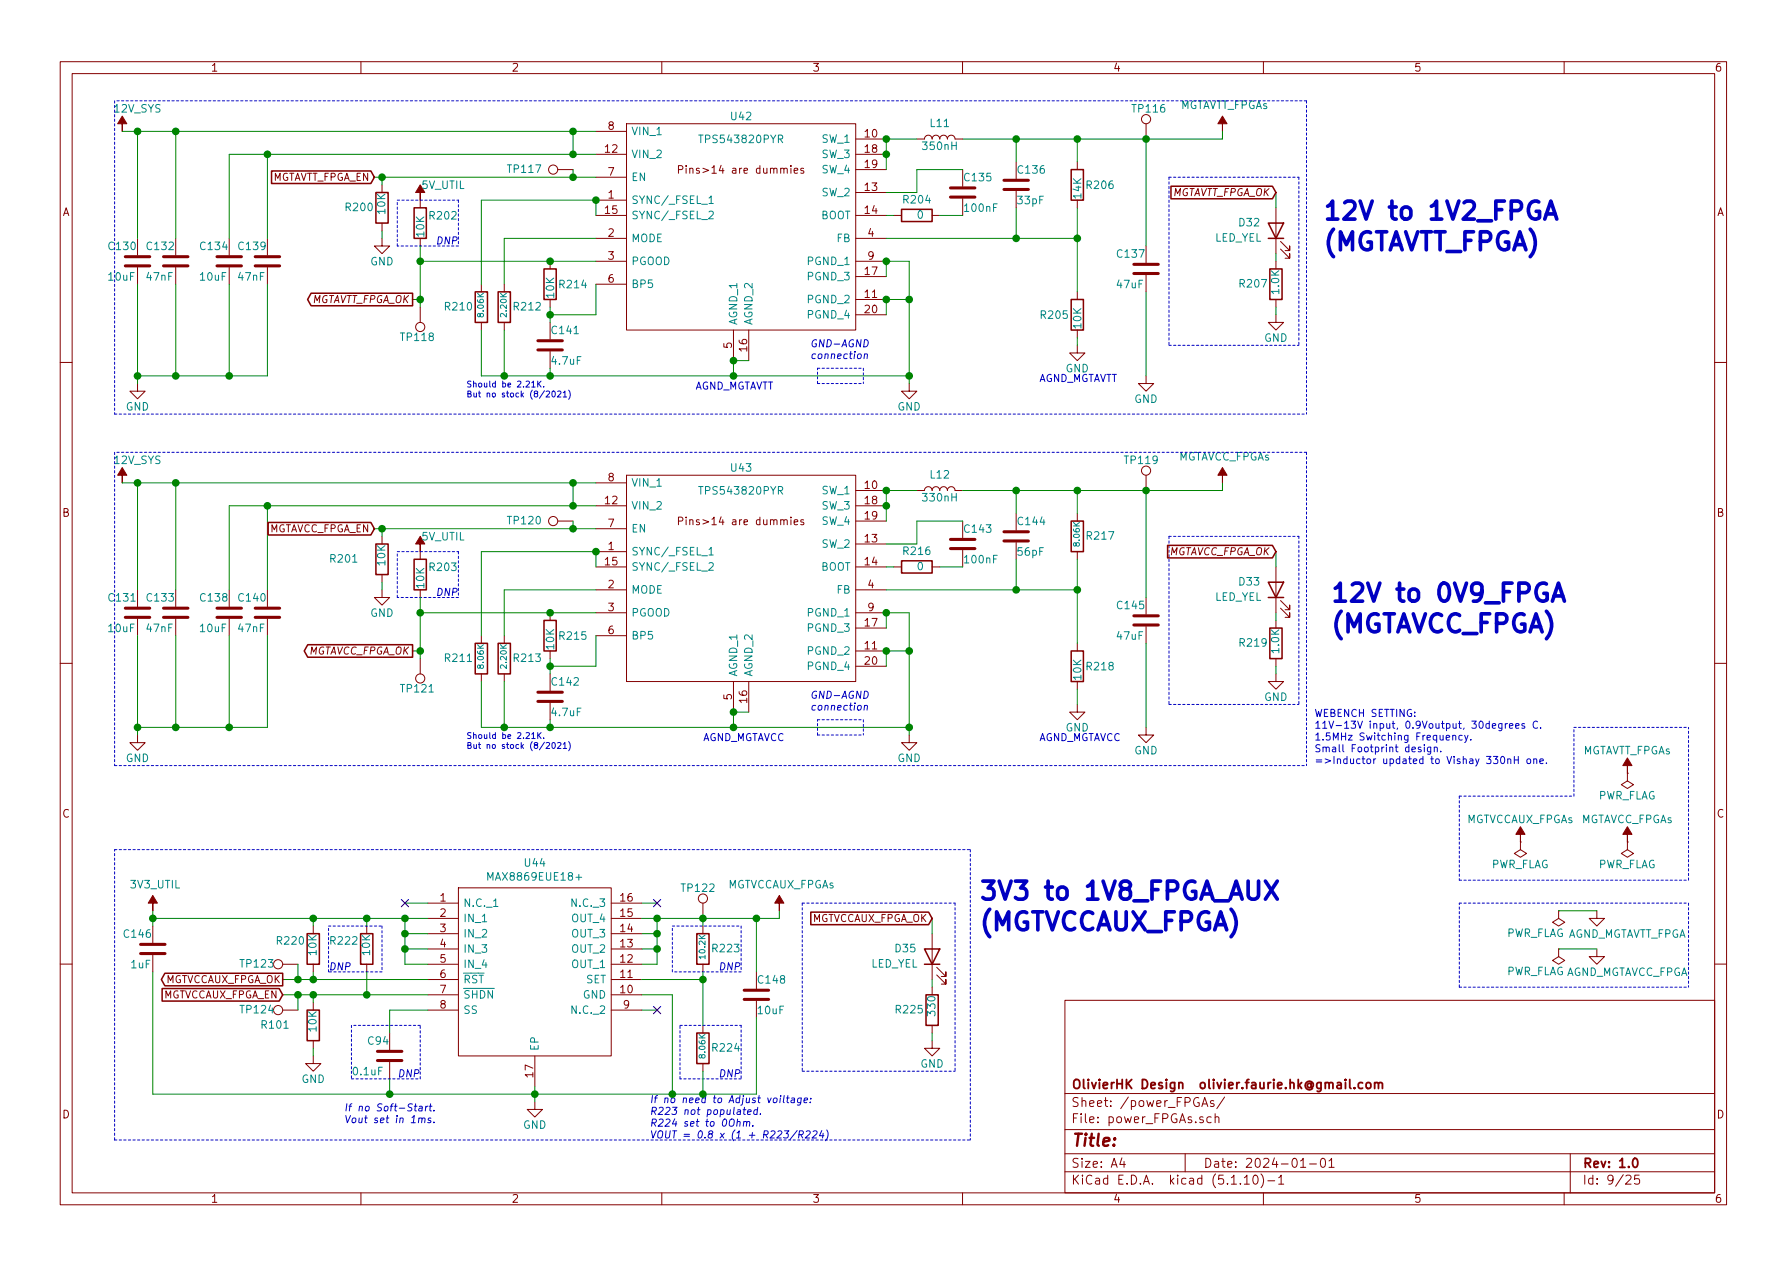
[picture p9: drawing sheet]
<svg xmlns="http://www.w3.org/2000/svg" width="297mm" height="210mm" viewBox="0 0 297 210" stroke-linecap="round" stroke-linejoin="round" font-family="sans-serif">
<defs><g id="words">
<g font-size="4.2" fill="#0000c2">
<text x="219.7" y="36.6">12V to 1V2_FPGA</text>
<text x="219.7" y="41.7">(MGTAVTT_FPGA)</text>
<text x="221" y="100.1">12V to 0V9_FPGA</text>
<text x="221" y="105.2">(MGTAVCC_FPGA)</text>
<text x="162.6" y="149.6">3V3 to 1V8_FPGA_AUX</text>
<text x="162.6" y="154.7">(MGTVCCAUX_FPGA)</text>
</g>
<text font-size="2.8" fill="#840000" x="178" y="190.5">Title:</text>
<g font-size="2.1" fill="#840000">
<text x="178" y="184">Sheet: /power_FPGAs/</text>
<text x="178" y="181">OlivierHK Design olivier.faurie.hk@gmail.com</text>
<text x="178" y="186.7">File: power_FPGAs.sch</text>
<text x="178" y="196.9">KiCad E.D.A. kicad (5.1.10)-1</text>
<text x="178" y="194.1">Size: A4</text>
<text x="200" y="194.1">Date: 2024-01-01</text>
<text x="263" y="194.1">Rev: 1.0</text>
<text x="263" y="196.9">Id: 9/25</text>
</g>
<g font-size="1.8" fill="#840000">
<text x="35" y="11.9">1</text>
<text x="85" y="11.9">2</text>
<text x="135" y="11.9">3</text>
<text x="185" y="11.9">4</text>
<text x="235" y="11.9">5</text>
<text x="285" y="11.9">6</text>
<text x="101.1" y="21.6">8</text>
<text x="143.8" y="22.9">10</text>
<text x="100.6" y="25.4">12</text>
<text x="101.1" y="29.2">7</text>
<text x="114.1" y="28.9">Pins&gt;14 are dummies</text>
<text x="143.8" y="25.4">18</text>
<text x="143.8" y="27.9">19</text>
<text x="10.4" y="35.9">A</text>
<text x="100.6" y="35.6">15</text>
<text x="101.1" y="33">1</text>
<text x="143.8" y="31.7">13</text>
<text x="143.8" y="35.6">14</text>
<text x="285.4" y="35.9">A</text>
<text x="101.1" y="39.4">2</text>
<text x="144.3" y="39.4">4</text>
<text x="101.1" y="43.2">3</text>
<text x="101.1" y="47">6</text>
<text x="143.8" y="45.7">17</text>
<text x="144.3" y="43.2">9</text>
<text x="143.8" y="49.5">11</text>
<text x="143.8" y="52.1">20</text>
<text x="121.7" y="57.9" transform="rotate(-90 121.7 57.9)">5</text>
<text x="124.2" y="58.4" transform="rotate(-90 124.2 58.4)">16</text>
<text x="100.6" y="83.8">12</text>
<text x="101.1" y="80">8</text>
<text x="143.8" y="81.3">10</text>
<text x="143.8" y="83.8">18</text>
<text x="10.4" y="85.9">B</text>
<text x="101.1" y="87.6">7</text>
<text x="114.1" y="87.3">Pins&gt;14 are dummies</text>
<text x="143.8" y="86.4">19</text>
<text x="285.4" y="85.9">B</text>
<text x="100.6" y="94">15</text>
<text x="101.1" y="91.4">1</text>
<text x="143.8" y="90.2">13</text>
<text x="143.8" y="94">14</text>
<text x="101.1" y="97.8">2</text>
<text x="101.1" y="101.6">3</text>
<text x="144.3" y="97.8">4</text>
<text x="144.3" y="101.6">9</text>
<text x="101.1" y="105.4">6</text>
<text x="143.8" y="107.9">11</text>
<text x="143.8" y="104.1">17</text>
<text x="143.8" y="110.5">20</text>
<text x="121.7" y="116.3" transform="rotate(-90 121.7 116.3)">5</text>
<text x="124.2" y="116.8" transform="rotate(-90 124.2 116.8)">16</text>
<text x="10.4" y="135.9">C</text>
<text x="285.4" y="135.9">C</text>
<text x="73.2" y="149.9">1</text>
<text x="103.2" y="149.9">16</text>
<text x="73.2" y="152.4">2</text>
<text x="73.2" y="154.9">3</text>
<text x="103.2" y="152.4">15</text>
<text x="103.2" y="154.9">14</text>
<text x="73.2" y="157.5">4</text>
<text x="73.2" y="160">5</text>
<text x="103.2" y="157.5">13</text>
<text x="103.2" y="160">12</text>
<text x="73.2" y="162.6">6</text>
<text x="73.2" y="165.1">7</text>
<text x="73.2" y="167.6">8</text>
<text x="103.2" y="162.6">11</text>
<text x="103.2" y="165.1">10</text>
<text x="103.7" y="167.6">9</text>
<text x="88.6" y="179" transform="rotate(-90 88.6 179)">17</text>
<text x="10.4" y="185.9">D</text>
<text x="285.4" y="185.9">D</text>
<text x="35" y="199.9">1</text>
<text x="85" y="199.9">2</text>
<text x="135" y="199.9">3</text>
<text x="185" y="199.9">4</text>
<text x="235" y="199.9">5</text>
<text x="285" y="199.9">6</text>
</g>
<g font-size="1.8" fill="#008484">
<text x="19" y="18.7">12V_SYS</text>
<text x="104.9" y="22.5">VIN_1</text>
<text x="116.7" y="23.8">TPS543820PYR</text>
<text x="121.6" y="20">U42</text>
<text x="136.7" y="23.7">SW_1</text>
<text x="154.7" y="21.1">L11</text>
<text x="188.4" y="18.7">TP116</text>
<text x="195.9" y="18.1">MGTAVTT_FPGAs</text>
<text x="84.6" y="28.7">TP117</text>
<text x="104.9" y="26.3">VIN_2</text>
<text x="136.7" y="26.3">SW_3</text>
<text x="136.7" y="28.8">SW_4</text>
<text x="153.6" y="24.9">350nH</text>
<text x="169.3" y="28.9">C136</text>
<text x="57.6" y="35.1">R200</text>
<text x="64.1" y="35.5" transform="rotate(-90 64.1 35.5)">10K</text>
<text x="70.1" y="31.4">5V_UTIL</text>
<text x="104.9" y="33.9">SYNC/_FSEL_1</text>
<text x="104.9" y="30.1">EN</text>
<text x="136.7" y="32.6">SW_2</text>
<text x="150.3" y="33.8">R204</text>
<text x="160.4" y="30.1">C135</text>
<text x="160.5" y="35.2">100nF</text>
<text x="169.2" y="34">33pF</text>
<text x="179.8" y="33" transform="rotate(-90 179.8 33)">14K</text>
<text x="180.7" y="31.4">R206</text>
<text x="18.2" y="41.6">C130</text>
<text x="24.5" y="41.6">C132</text>
<text x="33.4" y="41.6">C134</text>
<text x="39.8" y="41.6">C139</text>
<text x="70.5" y="39.3" transform="rotate(-90 70.5 39.3)">10K</text>
<text x="71.5" y="36.5">R202</text>
<text x="104.9" y="36.4">SYNC/_FSEL_2</text>
<text x="104.9" y="40.3">MODE</text>
<text x="136.4" y="36.4">BOOT</text>
<text x="139.1" y="40.3">FB</text>
<text x="152.5" y="36.4">0</text>
<text x="201.9" y="40.2">LED_YEL</text>
<text x="206" y="37.6">D32</text>
<text x="18.1" y="46.7">10uF</text>
<text x="24.5" y="46.7">47nF</text>
<text x="33.4" y="46.7">10uF</text>
<text x="39.7" y="46.7">47nF</text>
<text x="61.5" y="44.1">GND</text>
<text x="93.1" y="47.9">R214</text>
<text x="104.9" y="44.1">PGOOD</text>
<text x="104.9" y="47.9">BP5</text>
<text x="134.4" y="46.6">PGND_3</text>
<text x="134.4" y="44.1">PGND_1</text>
<text x="185.8" y="47.9">47uF</text>
<text x="185.8" y="42.8">C137</text>
<text x="206.2" y="47.8">R207</text>
<text x="74.1" y="51.6">R210</text>
<text x="85.5" y="51.6">R212</text>
<text x="92.1" y="49.5" transform="rotate(-90 92.1 49.5)">10K</text>
<text x="134.4" y="50.4">PGND_2</text>
<text x="134.4" y="53">PGND_4</text>
<text x="173.1" y="53">R205</text>
<text x="212.6" y="48.8" transform="rotate(-90 212.6 48.8)">1.0K</text>
<text x="66.8" y="56.7">TP118</text>
<text x="91.8" y="55.5">C141</text>
<text x="122.6" y="54.1" transform="rotate(-90 122.6 54.1)">AGND_1</text>
<text x="125.1" y="54.1" transform="rotate(-90 125.1 54.1)">AGND_2</text>
<text x="179.8" y="54.6" transform="rotate(-90 179.8 54.6)">10K</text>
<text x="210.1" y="56.8">GND</text>
<text x="91.8" y="60.6">4.7uF</text>
<text x="177.1" y="61.9">GND</text>
<text x="20.9" y="68.2">GND</text>
<text x="149.2" y="68.2">GND</text>
<text x="188.5" y="67">GND</text>
<text x="19" y="77.1">12V_SYS</text>
<text x="187.1" y="77.1">TP119</text>
<text x="195.7" y="76.5">MGTAVCC_FPGAs</text>
<text x="104.9" y="80.9">VIN_1</text>
<text x="116.7" y="82.2">TPS543820PYR</text>
<text x="121.6" y="78.4">U43</text>
<text x="136.7" y="82.2">SW_1</text>
<text x="153.6" y="83.4">330nH</text>
<text x="154.7" y="79.5">L12</text>
<text x="70.1" y="89.8">5V_UTIL</text>
<text x="84.6" y="87.2">TP120</text>
<text x="104.9" y="84.7">VIN_2</text>
<text x="104.9" y="88.5">EN</text>
<text x="136.7" y="84.7">SW_3</text>
<text x="136.7" y="87.2">SW_4</text>
<text x="160.4" y="88.6">C143</text>
<text x="169.3" y="87.3">C144</text>
<text x="180.8" y="89.7">R217</text>
<text x="55" y="93.5">R201</text>
<text x="64.1" y="93.9" transform="rotate(-90 64.1 93.9)">10K</text>
<text x="71.5" y="94.9">R203</text>
<text x="104.9" y="92.3">SYNC/_FSEL_1</text>
<text x="104.9" y="94.9">SYNC/_FSEL_2</text>
<text x="136.4" y="94.9">BOOT</text>
<text x="136.7" y="91.1">SW_2</text>
<text x="150.3" y="92.2">R216</text>
<text x="152.5" y="94.8">0</text>
<text x="160.5" y="93.6">100nF</text>
<text x="169.2" y="92.4">56pF</text>
<text x="18.2" y="100">C131</text>
<text x="24.5" y="100">C133</text>
<text x="33.4" y="100">C138</text>
<text x="39.8" y="100">C140</text>
<text x="70.5" y="97.7" transform="rotate(-90 70.5 97.7)">10K</text>
<text x="104.9" y="98.7">MODE</text>
<text x="139.1" y="98.7">FB</text>
<text x="185.8" y="101.3">C145</text>
<text x="201.9" y="99.9">LED_YEL</text>
<text x="206" y="97.3">D33</text>
<text x="18.1" y="105.1">10uF</text>
<text x="24.5" y="105.1">47nF</text>
<text x="33.4" y="105.1">10uF</text>
<text x="39.7" y="105.1">47nF</text>
<text x="61.5" y="102.5">GND</text>
<text x="92.1" y="107.9" transform="rotate(-90 92.1 107.9)">10K</text>
<text x="93.1" y="106.3">R215</text>
<text x="104.9" y="102.5">PGOOD</text>
<text x="104.9" y="106.3">BP5</text>
<text x="134.4" y="105">PGND_3</text>
<text x="134.4" y="102.5">PGND_1</text>
<text x="185.8" y="106.3">47uF</text>
<text x="206.2" y="107.5">R219</text>
<text x="74.1" y="110">R211</text>
<text x="85.5" y="110">R213</text>
<text x="91.8" y="114">C142</text>
<text x="122.6" y="112.5" transform="rotate(-90 122.6 112.5)">AGND_1</text>
<text x="125.1" y="112.5" transform="rotate(-90 125.1 112.5)">AGND_2</text>
<text x="134.4" y="108.8">PGND_2</text>
<text x="134.4" y="111.4">PGND_4</text>
<text x="179.8" y="113" transform="rotate(-90 179.8 113)">10K</text>
<text x="180.7" y="111.4">R218</text>
<text x="212.6" y="108.5" transform="rotate(-90 212.6 108.5)">1.0K</text>
<text x="66.8" y="115.1">TP121</text>
<text x="91.8" y="119">4.7uF</text>
<text x="210.1" y="116.5">GND</text>
<text x="177.1" y="121.6">GND</text>
<text x="188.5" y="125.4">GND</text>
<text x="262.8" y="125.4">MGTAVTT_FPGAs</text>
<text x="20.9" y="126.7">GND</text>
<text x="149.2" y="126.7">GND</text>
<text x="243.6" y="136.8">MGTVCCAUX_FPGAs MGTAVCC_FPGAs</text>
<text x="265.5" y="132.9">PWR_FLAG</text>
<text x="21.8" y="147.7">3V3_UTIL</text>
<text x="81.7" y="146.4">MAX8869EUE18+</text>
<text x="87.3" y="144.1">U44</text>
<text x="113.4" y="148.3">TP122</text>
<text x="120.8" y="147.7">MGTVCCAUX_FPGAs</text>
<text x="247.8" y="144.3">PWR_FLAG</text>
<text x="265.5" y="144.3">PWR_FLAG</text>
<text x="20.7" y="155.9">C146</text>
<text x="77" y="150.7">N.C._1</text>
<text x="77" y="153.3">IN_1</text>
<text x="77" y="155.8">IN_2</text>
<text x="95.1" y="153.3">OUT_4</text>
<text x="95.1" y="155.8">OUT_3</text>
<text x="95.3" y="150.7">N.C._3</text>
<text x="250.3" y="155.7">PWR_FLAGAGND_MGTAVTT_FPGA</text>
<text x="21.8" y="161">1uF</text>
<text x="40.1" y="160.8">TP123</text>
<text x="46.2" y="157">R220</text>
<text x="52.6" y="158.7" transform="rotate(-90 52.6 158.7)">10K</text>
<text x="55" y="157">R222</text>
<text x="61.5" y="158.7" transform="rotate(-90 61.5 158.7)">10K</text>
<text x="77" y="158.4">IN_3</text>
<text x="77" y="160.9">IN_4</text>
<text x="95.1" y="158.4">OUT_2</text>
<text x="95.1" y="160.9">OUT_1</text>
<text x="118.5" y="158.3">R223</text>
<text x="144.7" y="160.8">LED_YEL</text>
<text x="148.9" y="158.3">D35</text>
<text x="77" y="163.4">RST</text>
<text x="77" y="166">SHDN</text>
<text x="96.9" y="166">GND</text>
<text x="97.4" y="163.4">SET</text>
<text x="126.1" y="163.5">C148</text>
<text x="250.3" y="162.1">PWR_FLAGAGND_MGTAVCC_FPGA</text>
<text x="40.1" y="168.4">TP124</text>
<text x="43.6" y="171">R101</text>
<text x="52.6" y="171.4" transform="rotate(-90 52.6 171.4)">10K</text>
<text x="61.2" y="173.7">C94</text>
<text x="77" y="168.5">SS</text>
<text x="95.3" y="168.5">N.C._2</text>
<text x="126.1" y="168.6">10uF</text>
<text x="149" y="168.4">R225</text>
<text x="155.5" y="168.7" transform="rotate(-90 155.5 168.7)">330</text>
<text x="58.8" y="178.7">0.1uF</text>
<text x="89.5" y="174.7" transform="rotate(-90 89.5 174.7)">EP</text>
<text x="118.5" y="174.8">R224</text>
<text x="153" y="177.5">GND</text>
<text x="50.1" y="180">GND</text>
<text x="86.9" y="187.6">GND</text>
</g>
<g font-size="1.7" fill="#840000">
<text x="44.7" y="30">MGTAVTT_FPGA_EN</text>
<text x="194.4" y="32.6">MGTAVTT_FPGA_OK</text>
<text x="51.3" y="50.4">MGTAVTT_FPGA_OK</text>
<text x="44.3" y="88.5">MGTAVCC_FPGA_EN</text>
<text x="194" y="92.3">MGTAVCC_FPGA_OK</text>
<text x="51" y="108.8">MGTAVCC_FPGA_OK</text>
<text x="134.5" y="153.2">MGTVCCAUX_FPGA_OK</text>
<text x="26.8" y="165.9">MGTVCCAUX_FPGA_EN</text>
<text x="27.1" y="163.4">MGTVCCAUX_FPGA_OK</text>
</g>
<g font-size="1.7" fill="#0000c2">
<text x="72.4" y="40.6">DNP</text>
<text x="134.6" y="57.7">GND-AGND</text>
<text x="134.6" y="59.7">connection</text>
<text x="115.6" y="64.8">AGND_MGTAVTT</text>
<text x="172.7" y="63.5">AGND_MGTAVTT</text>
<text x="72.4" y="99.1">DNP</text>
<text x="134.6" y="116.1">GND-AGND</text>
<text x="134.6" y="118.1">connection</text>
<text x="218.4" y="119.2">WEBENCH SETTING:</text>
<text x="116.8" y="123.2">AGND_MGTAVCC</text>
<text x="172.7" y="123.2">AGND_MGTAVCC</text>
<text x="218.4" y="121.1">11V-13V input, 0.9Voutput, 30degrees C.</text>
<text x="218.4" y="123.1">1.5MHz Switching Frequency.</text>
<text x="218.4" y="125">Small Footprint design.</text>
<text x="218.4" y="127">=&gt;Inductor updated to Vishay 330nH one.</text>
<text x="54.6" y="161.3">DNP</text>
<text x="119.4" y="161.3">DNP</text>
<text x="66" y="179.1">DNP</text>
<text x="119.4" y="179.1">DNP</text>
<text x="57.1" y="184.7">If no Soft-Start.</text>
<text x="107.9" y="183.4">If no need to Adjust voiltage:</text>
<text x="107.9" y="185.3">R223 not populated.</text>
<text x="57.1" y="186.7">Vout set in 1ms.</text>
<text x="107.9" y="187.3">R224 set to 0Ohm.</text>
<text x="107.9" y="189.2">VOUT = 0.8 x (1 + R223/R224)</text>
</g>
<g font-size="1.4" fill="#008484">
<text x="80.4" y="52.5" transform="rotate(-90 80.4 52.5)">8.06K</text>
<text x="84.2" y="52.5" transform="rotate(-90 84.2 52.5)">2.20K</text>
<text x="179.5" y="90.6" transform="rotate(-90 179.5 90.6)">8.06K</text>
<text x="80.4" y="111" transform="rotate(-90 80.4 111)">8.06K</text>
<text x="84.2" y="111" transform="rotate(-90 84.2 111)">2.20K</text>
<text x="117.2" y="159.2" transform="rotate(-90 117.2 159.2)">10.2K</text>
<text x="117.2" y="175.7" transform="rotate(-90 117.2 175.7)">8.06K</text>
</g>
<g font-size="1.4" fill="#0000c2">
<text x="77.5" y="64.4">Should be 2.21K.</text>
<text x="77.5" y="66">But no stock (8/2021)</text>
<text x="77.5" y="122.8">Should be 2.21K.</text>
<text x="77.5" y="124.5">But no stock (8/2021)</text>
</g>
</g></defs>
<g fill="none" stroke="#840000" stroke-width=".17">
<path d="M10 10.3h277v189.9h-277zM12 12.2h273v186.1h-273zM60 10.3v1.9M110 10.3v1.9M160 10.3v1.9M210 10.3v1.9M260 10.3v1.9M22.9 39.6v2.8M29.2 39.6v2.8M38.1 39.6v2.8M44.4 39.6v2.8M63.5 39.6v1.3h1.3l-1.3 1.3-1.3-1.3h1.3"/>
<path d="M63.5 30.7v1.3M63.5 37.1v1.2M69.8 33.3v1.2M69.8 39.6v1.3M92.7 28.2h2.5M99.1 33.3h5M99.1 25.6h5M99.1 35.8h5M99.1 39.6h5M99.1 29.5h5M99.1 21.8h5M104.1 20.6h38.1v34.3h-38.1z"/>
<path d="M112.8 28.2l.6-.1 .1-.1-.1-.3-.1-.2h-.5v1.3M132 28.4l.6-.1v-.3h-.4l-.2 .1 .1 .6h.5M133.6 28a.31 .31 0 0 0-.5 .1v.2l.4 .1 .1 .2-.1 .2-.4-.1M142.2 28.2h5.1M142.2 23.1h5.1M142.2 25.6h5.1M142.2 32h5.1M142.2 35.8h5.1M142.2 39.6h5.1M148.6 35.8h1.3M152.4 23.1h1.3a.63 .63 0 0 1 .6-.6 .63 .63 0 0 1 .6 .6 .63 .63 0 0 1 .7-.6 .63 .63 0 0 1 .6 .6 .63 .63 0 0 1 .6-.6 .63 .63 0 0 1 .7 .6 .63 .63 0 0 1 .6-.6 .63 .63 0 0 1 .6 .6h1.3M154.9 35.8h1.3"/>
<path d="M160 28.2v2.8M160 33v2.8M168.9 26.9v2.8M168.9 31.7v2.8M179.1 26.9v1.3M179.1 33.3v1.2M190.5 20.6v2.5M212.1 34.5v7.7M22.9 44.4v2.8M29.2 44.4v2.8M38.1 44.4v2.8M44.4 44.4v2.8"/>
<path d="M69.8 51v2.6M80 47.2v1.3M80 53.6v1.3M83.8 47.2v1.3M83.8 53.6v1.3M91.4 43.4v1.3M91.4 49.8v1.2M91.4 53.6v2.8M91.4 58.4v2.8M99.1 43.4h5M99.1 47.2h5M121.9 54.9v5"/>
<path d="M124.5 54.9v5M142.2 49.8h5.1M142.2 46h5.1M142.2 52.3h5.1M142.2 43.4h5.1M179.1 57.4v1.3h1.2l-1.2 1.2-1.3-1.2h1.3M179.1 48.5v1.3M179.1 54.9v1.2M190.5 40.9v2.8M190.5 45.7v2.8M212.1 52.3v1.3h1.3l-1.3 1.3-1.3-1.3h1.3M212.1 43.4v1.3"/>
<path d="M212.1 49.8v1.2M212.9 41.4l1.5 1.5v-.7v.7h-.8M212.9 40.1l1.5 1.6v-.8v.8h-.8M10 60.2h2M22.9 63.7v1.3h1.2l-1.2 1.3-1.3-1.3h1.3M104.1 79h38.1v34.3h-38.1zM151.1 63.7v1.3h1.3l-1.3 1.3-1.2-1.3h1.2M190.5 62.5v1.2h1.3l-1.3 1.3-1.3-1.3h1.3M190.5 79v2.5M285 60.2h2M22.9 98v2.8M29.2 98v2.8"/>
<path d="M38.1 98v2.8M44.4 98v2.8M63.5 98v1.3h1.3l-1.3 1.3-1.3-1.3h1.3M63.5 89.1v1.3M63.5 95.5v1.3M69.8 91.7v1.3M69.8 98v1.3M92.7 86.6h2.5M99.1 91.7h5M99.1 84.1h5M99.1 94.2h5M99.1 98h5"/>
<path d="M99.1 87.9h5M99.1 80.3h5M112.8 86.6h.6l.1-.2-.1-.3-.1-.2h-.5v1.3M132 86.8l.6-.1v-.3h-.4l-.2 .2 .1 .6h.5M133.6 86.4a.31 .31 0 0 0-.5 .2v.1l.4 .1 .1 .2-.1 .2h-.4M142.2 81.5h5.1M142.2 84.1h5.1M142.2 90.4h5.1M142.2 94.2h5.1M142.2 86.6h5.1M142.2 98h5.1M148.6 94.2h1.3"/>
<path d="M152.4 81.5h1.3a.63 .63 0 0 1 .6-.6 .63 .63 0 0 1 .6 .6 .63 .63 0 0 1 .7-.6 .63 .63 0 0 1 .6 .6 .63 .63 0 0 1 .6-.6 .63 .63 0 0 1 .7 .6 .63 .63 0 0 1 .6-.6 .63 .63 0 0 1 .6 .6h1.3M154.9 94.2h1.3M160 86.6v2.8M160 91.4v2.8M168.9 85.3v2.8M168.9 90.2v2.8M179.1 85.3v1.3M179.1 91.7v1.3M190.5 99.3v2.8M212.1 94.2v7.6M212.9 99.8l1.5 1.5v-.7v.7h-.8M10 110.3h2"/>
<path d="M22.9 102.9v2.8M29.2 102.9v2.8M38.1 102.9v2.8M44.4 102.9v2.8M69.8 109.5v2.5M80 105.7v1.2M80 112v1.3M83.8 105.7v1.2M83.8 112v1.3M91.4 101.8v1.3M91.4 108.2v1.3M91.4 112v2.8"/>
<path d="M91.4 116.8v2.8M99.1 101.8h5M99.1 105.7h5M121.9 113.3v5.1M124.5 113.3v5.1M142.2 108.2h5.1M142.2 104.4h5.1M142.2 110.7h5.1M142.2 101.8h5.1M179.1 117.1v1.3h1.2l-1.2 1.2-1.3-1.2h1.3M179.1 106.9v1.3M179.1 113.3v1.2"/>
<path d="M190.5 104.1v2.8M212.1 112v1.3h1.3l-1.3 1.2-1.3-1.2h1.3M212.1 103.1v1.3M212.1 109.5v1.2M212.9 101.1l1.5 1.5v-.8v.8h-.8M285 110.3h2M22.9 122.2v1.2h1.2l-1.2 1.3-1.3-1.3h1.3M151.1 122.2v1.2h1.3l-1.3 1.3-1.2-1.3h1.2M190.5 120.9v1.3h1.3l-1.3 1.2-1.3-1.2h1.3M252.7 139.9v1.3l1 .7-1 .6-1-.6 1-.7M252.7 139.9h.1M270.5 139.9v1.3l1 .7-1 .6-1-.6 1-.7"/>
<path d="M270.5 139.9h.1M270.5 128.5v1.3l1 .6-1 .7-1-.7 1-.6M270.5 128.5h.1M25.4 153.9v2.8M25.4 158.7v2.8M52.1 153.9v1.3M61 153.9v1.3M71.1 150.1h5.1M71.1 152.6h5.1M71.1 155.2h5.1M71.1 157.7h5.1M76.2 147.6h25.4v27.9h-25.4z"/>
<path d="M101.6 150.1h5.1M101.6 152.6h5.1M101.6 155.2h5.1M101.6 157.7h5.1M116.8 150.1v2.5M116.8 153.9v1.3M154.9 155.2v7.6M259.1 151.4v1.2l1 .7-1 .6-1-.6 1-.7M259.1 151.4h.1M259.1 157.7v1.3l1 .6-1 .7-1-.7 1-.6M259.1 157.7h.1M265.4 151.4v1.2h1.3l-1.3 1.3-1.2-1.3h1.2"/>
<path d="M265.4 157.7v1.3h1.3l-1.3 1.3-1.2-1.3h1.2M10 160.2h2M47 167.9h2.5M47 160.3h2.5M52.1 175.5v1.3h1.2l-1.2 1.2-1.3-1.2h1.3M52.1 160.3v1.2M52.1 166.6v1.3M52.1 173v1.2M61 160.3v1.2M64.8 171.7v2.8M64.8 176.5v2.8M71.1 167.9h5.1"/>
<path d="M71.1 160.3h5.1M71.1 162.8h5.1M71.1 165.3h5.1M88.9 175.5v5.1M101.6 167.9h5.1M101.6 160.3h5.1M101.6 162.8h5.1M101.6 165.3h5.1M116.8 160.3v1.2M116.8 170.4v1.3M116.8 176.8v1.2M125.7 161.5v2.8"/>
<path d="M125.7 166.4v2.8M154.9 173v1.2h1.3l-1.3 1.3-1.2-1.3h1.2M154.9 164.1v1.2M154.9 170.4v1.3M155.7 162l1.5 1.6v-.8v.8h-.7M155.7 160.8l1.5 1.5v-.8v.8h-.7M177 166.3h108v32h-108zM285 160.2h2M60 198.3v1.9M88.9 183.1v1.3h1.3l-1.3 1.3-1.3-1.3h1.3M110 198.3v1.9M160 198.3v1.9"/>
<path d="M177 194.8h108M177 191.8h108M177 187.8h108M177 181.8h108M186.5 192.5l-.4 1h1M186.8 193v1M197 191.8v3M199.8 183.9l.5-1.5 .5 1.5M199.9 183.5h.7M201.3 185.7l-.1-.1a.47 .47 0 0 0-.6 .3v.4a.47 .47 0 0 0 .6 .3l.1-.1M201.8 183l-.4-.1-.2 .2 .1 .3 .5 .1v.3h-.6M202 185.7l.2-.1 .3 .1 .1 .9"/>
<path d="M202 185.1v1.5M203.6 182.3l-1.3 2M206.8 195.8l.5-.5v1.5M206.8 196.8h.9M208.5 195.4l.3-.1a.94 .94 0 0 1 0 1.5 .79 .79 0 0 1-.4-1.3zM209.6 195.1a1.71 1.71 0 0 1 0 2.3M210 198.3v1.9M210.7 196.3h1.2M212.5 195.8l.5-.5v1.5M212.5 196.8h.9M216.2 193l.4-.5v1.5M216.2 194h.8"/>
<path d="M217.7 193.5h1.1M219.6 192.7l.4-.2a.94 .94 0 0 1 0 1.5l-.4-.1-.1-.4zM220.9 193l.4-.5v1.5M220.9 194h.9M260 198.3v1.9M261 191.8v6.5M270.3 195.5l.2-.2 .5 .1a.37 .37 0 0 1 0 .6l-.8 .8h.9M272.5 195.3h-.7l-.1 .7 .2-.1 .5 .1a.61 .61 0 0 1 .1 .7h-.1a.61 .61 0 0 1-.7 0"/>
<circle cx="190.5" cy="19.8" r=".76"/>
<circle cx="91.9" cy="28.2" r=".76"/>
<circle cx="69.8" cy="54.4" r=".76"/>
<circle cx="190.5" cy="78.2" r=".76"/>
<circle cx="91.9" cy="86.6" r=".76"/>
<circle cx="69.8" cy="112.8" r=".76"/>
<circle cx="116.8" cy="149.3" r=".76"/>
<circle cx="46.2" cy="160.3" r=".76"/>
<circle cx="46.2" cy="167.9" r=".76"/>
</g>
<path d="M228.5 179.9v1M225.1 180.8v.1M226.5 180l-.4-.1-.3 .3 .1 .6 .2 .1 .4-.1M227.2 180.1l.2-.2 .4 .2v.7l-.2 .1-.4-.1zM228.5 180.1l.2-.2 .4 .1v.9M229.1 180.1a.36 .36 0 0 1 .4-.2 .36 .36 0 0 1 .3 .2v.8M271.5 192.7l.4-.2a.94 .94 0 0 1 0 1.5 .79 .79 0 0 1-.4-1.3z" fill="none" stroke="#840000" stroke-width=".3"/>
<g fill="none" stroke="#840000" stroke-width=".25">
<path d="M45.1 28.4h16.5l.6 1.1-.6 1h-16.5zM62.5 32h2v5.1h-2zM68.8 34.5h2.1v5.1h-2.1zM149.9 34.8h5v2h-5zM178.1 28.2h2v5.1h-2zM194.6 31h16.9l.6 1-.6 1h-16.9zM210.8 37.1h2.6l-1.3 2.5zM210.8 39.6h2.6M51.7 48.7h16.9v2.1h-16.9l-.6-1zM79 48.5h2v5.1h-2zM82.8 48.5h2v5.1h-2zM90.4 44.7h2.1v5.1h-2.1z"/>
<path d="M178.1 49.8h2v5.1h-2zM211.1 44.7h2v5.1h-2zM44.6 86.8h17l.6 1.1-.6 1h-17zM62.5 90.4h2v5.1h-2zM68.8 93h2.1v5h-2.1zM149.9 93.2h5v2h-5zM178.1 86.6h2v5.1h-2zM194.1 90.6h17.4l.6 1.1-.6 1h-17.4zM210.8 96.8h2.6l-1.3 2.5zM210.8 99.3h2.6M51.2 107.2h17.4v2h-17.4l-.6-1zM79 106.9h2v5.1h-2z"/>
<path d="M82.8 106.9h2v5.1h-2zM90.4 103.1h2.1v5.1h-2.1zM178.1 108.2h2v5.1h-2zM211.1 104.4h2v5.1h-2zM51.1 155.2h2v5.1h-2zM59.9 155.2h2.1v5.1h-2.1zM115.8 155.2h2.1v5.1h-2.1zM134.8 151.6h19.6l.5 1-.5 1.1h-19.6zM153.7 157.7h2.5l-1.3 2.6zM26.9 164.3h19.5l.6 1-.6 1.1h-19.5zM27.4 161.8h19.6v2h-19.6l-.6-1zM51.1 167.9h2v5.1h-2z"/>
<path d="M115.8 171.7h2.1v5.1h-2.1zM153.7 160.3h2.5M153.9 165.3h2.1v5.1h-2.1z"/>
</g>
<g fill="#840000" stroke="#840000" stroke-width=".17">
<path d="M69.8 30.7l.8 1.3h-.8v1.3v-1.3h-.7z"/>
<path d="M20.3 77.7l.8 1.3h-.8v1.3v-1.3h-.7z"/>
<path d="M69.8 89.1l.8 1.3h-.8v1.3v-1.3h-.7z"/>
<path d="M129.5 148.8l.8 1.3h-.8v1.3v-1.3h-.7z"/>
<path d="M203.2 77.7l.8 1.3h-.8v1.3v-1.3h-.8z"/>
<path d="M203.2 19.3l.8 1.3h-.8v1.2v-1.2h-.8z"/>
<path d="M25.4 148.8l.8 1.3h-.8v1.3v-1.3h-.8z"/>
<path d="M20.3 19.3l.8 1.3h-.8v1.2v-1.2h-.7z"/>
<path d="M270.5 126l.8 1.2h-.8v1.3v-1.3h-.8z"/>
<path d="M252.7 137.4l.8 1.3h-.8v1.2v-1.2h-.7z"/>
<path d="M270.5 137.4l.8 1.3h-.8v1.2v-1.2h-.8z"/>
</g>
<g fill="none" stroke="#840000" stroke-width=".51">
<path d="M158 32.8h4.1M158 31.2h4.1M166.9 31.5h4M166.9 30h4M20.8 44.2h4.1M20.8 42.7h4.1M27.2 44.2h4M27.2 42.7h4M36.1 44.2h4M36.1 42.7h4M42.4 44.2h4.1M42.4 42.7h4.1"/>
<path d="M89.4 58.2h4.1M89.4 56.6h4.1M188.5 45.5h4M188.5 43.9h4M158 91.2h4.1M158 89.7h4.1M166.9 89.9h4M166.9 88.4h4M20.8 102.6h4.1M20.8 101.1h4.1M27.2 102.6h4M27.2 101.1h4"/>
<path d="M36.1 102.6h4M36.1 101.1h4M42.4 102.6h4.1M42.4 101.1h4.1M89.4 116.6h4.1M89.4 115.1h4.1M188.5 103.9h4M188.5 102.4h4M23.4 158.5h4M23.4 157h4M62.7 176.3h4.1M62.7 174.7h4.1"/>
<path d="M123.7 166.1h4.1M123.7 164.6h4.1"/>
</g>
<path d="M117.9 32.9l.3-.3v1.2M117.9 35.2l.4-.1 .3 .4-.1 .2-.7 .7h.8M117.9 33.8h.7M117.9 91.3l.3-.3v1.2M117.9 93.6l.4-.1 .3 .4-.1 .2-.7 .7h.8M117.9 92.2h.7M81.1 146.3v-1.3l.4 .9 .4-.9v1.3M82 150.7h.8M95.7 145.8h1" fill="none" stroke="#008484" stroke-width=".17"/>
<g fill="none" stroke="#0000c2" stroke-width=".17" stroke-dasharray=".4 .4">
<path d="M19 16.8v52M217.2 16.8h-198.2M217.2 16.8v52M66 33.3h10.2M76.2 33.3v7.6M194.3 29.5h21.6M194.3 29.5v27.9M215.9 29.5v27.9M66 40.9v-7.6M76.2 40.9h-10.2M194.3 57.4h21.6M19 68.8h198.2"/>
<path d="M19 75.2v52M135.9 63.7v-2.5M135.9 61.2h7.6M135.9 63.7h7.6M143.5 61.2v2.5M217.2 75.2h-198.2M217.2 75.2v52M66 99.3v-7.6M66 91.7h10.2M76.2 99.3h-10.2M76.2 91.7v7.6M194.3 89.1v28"/>
<path d="M194.3 89.1h21.6M215.9 89.1v28M135.9 119.6h7.6M143.5 119.6v2.6M194.3 117.1h21.6M19 127.2h198.2M135.9 122.2v-2.6M135.9 122.2h7.6M242.6 132.3h19M242.6 132.3v14M261.6 120.9h19.1M261.6 132.3v-11.4"/>
<path d="M19 141.2h142.3M54.6 153.9h8.9M63.5 153.9v7.6M111.8 153.9h11.4M123.2 153.9v7.6M133.3 150.1v27.9M133.3 150.1h25.4M158.7 150.1v27.9M161.3 141.2v48.3M242.6 146.3h38.1M242.6 150.1h38.1M280.7 150.1v14"/>
<path d="M280.7 146.3v-25.4M54.6 161.5v-7.6M58.4 179.3h11.4M58.4 170.4v8.9M63.5 161.5h-8.9M69.8 179.3v-8.9M69.8 170.4h-11.4M111.8 161.5v-7.6M113 179.3v-8.9M113 170.4h10.2M123.2 179.3h-10.2M123.2 170.4v8.9"/>
<path d="M123.2 161.5h-11.4M133.3 178h25.4M242.6 164.1v-14M242.6 164.1h38.1M19 189.5v-48.3M19 189.5h142.3"/>
</g>
<g fill="none" stroke="#008400" stroke-width=".17">
<path d="M20.3 21.8h78.8M22.9 21.8v17.8M29.2 21.8v17.8M44.4 25.6v14M62.2 29.5h36.9M63.5 29.5v1.2M63.5 38.3v1.3M95.2 21.8v3.8M95.2 28.2v1.3M99.1 35.8v-2.5h-19.1v13.9M99.1 25.6h-61v14M99.1 39.6h-15.3v7.6"/>
<path d="M147.3 39.6h31.8M147.3 35.8h1.3M152.4 23.1h-5.1v5.1M156.2 35.8h3.8M160 28.2h-7.6v3.8h-5.1M168.9 23.1v3.8M168.9 34.5v5.1M179.1 23.1v3.8M179.1 34.5v14M190.5 23.1v17.8M203.2 21.8v1.3h-43.2M212.1 32v2.5"/>
<path d="M22.9 47.2v16.5M29.2 47.2v15.3M38.1 47.2v15.3M44.4 47.2v15.3h-21.5M68.6 49.8h1.2M69.8 40.9v10.1M69.8 43.4h29.3M80 54.9v7.6h71.1M83.8 54.9v7.6M91.4 51v2.6M99.1 47.2v5.1h-7.7M124.5 59.9h-2.6v2.6"/>
<path d="M147.3 46v-2.6h3.8v20.3M151.1 49.8h-3.8v2.5M179.1 56.1v1.3M190.5 48.5v14M212.1 42.2v1.2M212.1 51v1.3M91.4 61.2v1.3M20.3 80.3h78.8M22.9 80.3v17.7M29.2 80.3v17.7M44.4 84.1v13.9M62.2 87.9h36.9"/>
<path d="M63.5 87.9v1.2M63.5 96.8v1.2M69.8 99.3v10.2M95.2 80.3v3.8M95.2 86.6v1.3M99.1 94.2v-2.5h-19.1v14M99.1 98h-15.3v7.7M99.1 84.1h-61v13.9M147.3 98h31.8M147.3 94.2h1.3M152.4 81.5h-5.1v5.1M156.2 94.2h3.8"/>
<path d="M160 86.6h-7.6v3.8h-5.1M168.9 81.5v3.8M168.9 93v5M179.1 81.5v3.8M179.1 93v13.9M190.5 81.5v17.8M203.2 80.3v1.2h-43.2M212.1 91.7v2.5M22.9 105.7v16.5M29.2 105.7v15.2M38.1 105.7v15.2M44.4 105.7v15.2h-21.5"/>
<path d="M68.6 108.2h1.2M69.8 101.8h29.3M80 113.3v7.6h71.1M83.8 113.3v7.6M91.4 109.5v2.5M91.4 119.6v1.3M99.1 105.7v5h-7.7M124.5 118.4h-2.6v2.5M147.3 104.4v-2.6h3.8v20.4M151.1 108.2h-3.8v2.5M179.1 114.5v2.6M190.5 106.9v14"/>
<path d="M212.1 101.8v1.3M212.1 110.7v1.3M25.4 152.6h45.7M25.4 151.4v2.5M52.1 152.6v1.3M61 152.6v1.3M67.3 152.6v7.7h3.8M67.3 155.2h3.8M67.3 157.7h3.8M67.3 150.1h3.8M106.7 155.2h2.5M106.7 157.7h2.5"/>
<path d="M106.7 150.1h2.5M109.2 152.6v7.7h-2.5M116.8 152.6v1.3M125.7 152.6v8.9M129.5 151.4v1.2h-22.8M154.9 152.6v2.6M259.1 157.7h6.3M259.1 151.4h6.3M25.4 161.5v20.4h100.3v-12.7M47 165.3h24.1M47 162.8h24.1M49.5 160.3v2.5"/>
<path d="M49.5 165.3v2.6M52.1 161.5v1.3M52.1 165.3v1.3M52.1 174.2v1.3M61 161.5v3.8M64.8 179.3v2.6M71.1 167.9h-6.3v3.8M106.7 167.9h2.5M106.7 165.3h5.1v16.6M106.7 162.8h10.1M116.8 161.5v8.9M116.8 178v3.9"/>
<path d="M154.9 162.8v1.3M154.9 171.7v1.3M88.9 180.6v2.5"/>
</g>
<path d="M256.8 36.4l1-3 1 3M257 35.6h1.5M258 99.9l1.1-3 .9 3M258.3 99.1h1.5M210.3 146.5l2 2.9M212.3 146.5l-2 2.9" fill="none" stroke="#0000c2" stroke-width=".61"/>
<g fill="none" stroke="#0000c2" stroke-width=".17">
<path d="M143.7 58.9h.5l-.1 .7M143.7 58.8l-.1 .8M88.4 63.6l.3-.3v1M88.4 64.3h.6M89.4 63.3v1M89.5 63.7l.4 .6M89.9 63.3l-.5 .6M90.4 64.2v.1M90.8 65.1l.4-.1 .2 .3-.6 .7h.6M91.8 65.1l.2-.1a.53 .53 0 0 1 .3 .5 .53 .53 0 0 1-.3 .5l-.2-.2zM92.7 65.1l.4-.1 .1 .3-.6 .7h.6M93.6 65.3l.3-.3v1"/>
<path d="M93.6 66h.6M94.5 64.8a1.16 1.16 0 0 1 0 1.6M143.7 117.3h.5l-.1 .7M143.7 117.2l-.1 .8M255.6 120a.48 .48 0 0 0-.6 0 .48 .48 0 0 0-.2 .5 .45 .45 0 0 0 .3 .5 .45 .45 0 0 0 .5-.1M88.4 122l.3-.2v1M88.4 122.8h.6M89.4 121.8v1M89.5 122.2l.4 .6M89.9 121.8l-.5 .5M90.4 122.7v.1M90.8 123.5l.4-.1 .2 .3-.6 .7h.6"/>
<path d="M91.8 123.5l.2-.1a.53 .53 0 0 1 .3 .5 .53 .53 0 0 1-.3 .5l-.2-.2zM92.7 123.5l.4-.1 .1 .3-.6 .7h.6M93.6 123.7l.3-.3v1M93.6 124.4h.6M94.5 123.3a1.16 1.16 0 0 1 0 1.5M236.2 124.2h-.3l-.2 .2 .2 .2h.3v.3h-.5M236.8 124.2v.8M237.8 124.2v.9l-.2 .3-.3-.1M237.8 124.2h-.3l-.2 .2v.5l.2 .1 .3-.1M238.4 124.3l.5-.1v.8M238.4 124.2v.8M239.5 124.9v.1"/>
<path d="M240.4 122.6l.6-.1-.1-.2-.3-.1-.2 .2v.6h.5M241.5 122.3l.1-.1 .3 .1 .1 .7M241.5 122.2v.8M243.1 122.3l-.4-.1-.2 .2 .1 .6h.5M243.5 122.2l.2 .8M244 122.2l-.4 1.1-.1 .1M244.5 122.9v.1M249.6 125.9l.1-.2a.63 .63 0 0 1 .4 .6 .63 .63 0 0 1-.4 .6l-.3-.4zM249.7 120.3v.9l-.3 .3-.3-.1M249.7 120.3h-.4l-.2 .2 .1 .5h.5M250.2 120.3v.8M250.6 120.3l-.4 .2"/>
<path d="M250.6 126.2h.5v.7M250.6 126.1v.8M250.9 120.7l.6-.2-.1-.2h-.3l-.2 .1 .1 .6h.4M251.7 125.7v1.2M251.7 126.3h.7M251.9 120.7l.6-.2v-.2h-.4l-.2 .1 .1 .6h.5M252.4 125.7v1.2M253.4 120.3h-.3l-.1 .1v.2l.4 .1v.3h-.4M253.9 126.2l.1-.1 .4 .1v.5l-.1 .2h-.3l-.1-.1zM254.9 126.2h.5v.7M254.9 126.1v.8M256 126.5l.5-.1v-.2l-.4-.1-.1 .2v.6h.5"/>
<path d="M256.1 120.9v.2M257 126.8v.1M68.9 183.9h.4M69.1 183.5l-.1 1 .2 .2M69.6 185.9h.5v.7M69.6 185.8l-.1 .8M69.7 183.9h.5l-.1 .8M70.2 186l.1-.2 .3 .1v.7M70.2 184.1l-.4 .1-.2 .3 .1 .2 .4-.1M70.8 183.9l-.1 .8M71.1 183.9h-.2l-.1 .2M71.4 183.9h.4"/>
<path d="M71.6 183.5l-.1 1 .2 .2M71.6 185.9l-.2-.1-.2 .2v.2l.4 .1v.3h-.5M72.1 184.6v.1M72.1 186.5v.1M122.6 186.5h.4v.7M122.6 186l-.1 1.2M123.5 184.4h.5M123.6 186.5h.5v.7M123.6 186.4l-.1 .8M123.7 184l-.1 1.1 .3 .1M124.1 186.6l.2-.2 .3 .1v.7M124.3 184.9l.6-.2-.1-.2h-.4l-.2 .6 .2 .1h.3"/>
<path d="M125.1 187.1v.1M125.9 184.5h-.4l-.2 .5 .2 .2h.3M126 184l-.2 1.2M126.4 185.1v.1M129.7 182.5l-.1 .8M129.8 182.1v.1M130.4 182.1l-.2 1 .2 .2M130.7 182.5h.5M131 182.1l-.2 1 .3 .2M131.6 182.5h.5l-.1 .8M132.1 182.8h-.4l-.2 .2v.2h.5M132.5 187.9l-1.2 1.5"/>
<path d="M132.8 188.6l.6-.1 .1-.1v-.3l-.2-.1h-.4l-.2 1.1M133.1 188.6l.3 .5M133.2 182.5h-.4l-.2 .2v.5l.1 .1 .4-.1M133.2 182.5l-.1 1-.3 .2-.3-.1M133.7 182.9l.5-.1v-.3h-.3l-.2 .2v.5h.4M134 188.1l.5-.1 .2 .2-.1 .3-.8 .6h.8M134.7 183.2v.1M134.8 182.5v.2M135.2 188.1l.4-.1 .2 .3-.8 .8h.7M136.6 187.9l-.4 .9h.8M136.8 188.4l-.1 .7M137.4 187.8a1.4 1.4 0 0 1-.2 1.8"/>
</g>
<g fill="#008400" stroke="#008400" stroke-width=".25">
<circle cx="88.9" cy="181.9" r=".51"/>
<circle cx="109.2" cy="155.2" r=".51"/>
<circle cx="91.4" cy="120.9" r=".51"/>
<circle cx="179.1" cy="39.6" r=".51"/>
<circle cx="83.8" cy="120.9" r=".51"/>
<circle cx="109.2" cy="152.6" r=".51"/>
<circle cx="111.8" cy="181.9" r=".51"/>
<circle cx="52.1" cy="165.3" r=".51"/>
<circle cx="95.3" cy="29.5" r=".51"/>
<circle cx="38.1" cy="120.9" r=".51"/>
<circle cx="116.8" cy="162.8" r=".51"/>
<circle cx="168.9" cy="39.6" r=".51"/>
<circle cx="116.8" cy="152.6" r=".51"/>
<circle cx="29.2" cy="120.9" r=".51"/>
<circle cx="116.8" cy="181.9" r=".51"/>
<circle cx="64.8" cy="181.9" r=".51"/>
<circle cx="22.9" cy="120.9" r=".51"/>
<circle cx="168.9" cy="23.1" r=".51"/>
<circle cx="69.9" cy="49.8" r=".51"/>
<circle cx="25.4" cy="152.6" r=".51"/>
<circle cx="63.5" cy="87.9" r=".51"/>
<circle cx="69.9" cy="101.8" r=".51"/>
<circle cx="91.4" cy="101.8" r=".51"/>
<circle cx="67.3" cy="155.2" r=".51"/>
<circle cx="95.3" cy="80.3" r=".51"/>
<circle cx="29.2" cy="80.3" r=".51"/>
<circle cx="67.3" cy="157.7" r=".51"/>
<circle cx="95.3" cy="84.1" r=".51"/>
<circle cx="44.5" cy="84.1" r=".51"/>
<circle cx="109.2" cy="157.7" r=".51"/>
<circle cx="22.9" cy="80.3" r=".51"/>
<circle cx="147.3" cy="81.5" r=".51"/>
<circle cx="147.3" cy="84.1" r=".51"/>
<circle cx="151.1" cy="49.8" r=".51"/>
<circle cx="147.3" cy="23.1" r=".51"/>
<circle cx="147.3" cy="25.6" r=".51"/>
<circle cx="121.9" cy="62.5" r=".51"/>
<circle cx="91.4" cy="110.7" r=".51"/>
<circle cx="179.1" cy="23.1" r=".51"/>
<circle cx="99.1" cy="33.3" r=".51"/>
<circle cx="38.1" cy="62.5" r=".51"/>
<circle cx="147.3" cy="101.8" r=".51"/>
<circle cx="121.9" cy="118.4" r=".51"/>
<circle cx="147.3" cy="108.2" r=".51"/>
<circle cx="99.1" cy="91.7" r=".51"/>
<circle cx="121.9" cy="120.9" r=".51"/>
<circle cx="147.3" cy="43.4" r=".51"/>
<circle cx="121.9" cy="59.9" r=".51"/>
<circle cx="147.3" cy="49.8" r=".51"/>
<circle cx="151.1" cy="108.2" r=".51"/>
<circle cx="29.2" cy="62.5" r=".51"/>
<circle cx="63.5" cy="29.5" r=".51"/>
<circle cx="69.9" cy="43.4" r=".51"/>
<circle cx="83.8" cy="62.5" r=".51"/>
<circle cx="91.4" cy="43.4" r=".51"/>
<circle cx="95.3" cy="21.8" r=".51"/>
<circle cx="91.4" cy="62.5" r=".51"/>
<circle cx="29.2" cy="21.8" r=".51"/>
<circle cx="95.3" cy="25.6" r=".51"/>
<circle cx="44.5" cy="25.6" r=".51"/>
<circle cx="22.9" cy="21.8" r=".51"/>
<circle cx="52.1" cy="152.6" r=".51"/>
<circle cx="69.9" cy="108.2" r=".51"/>
<circle cx="91.4" cy="52.3" r=".51"/>
<circle cx="190.5" cy="23.1" r=".51"/>
<circle cx="95.3" cy="87.9" r=".51"/>
<circle cx="67.3" cy="152.6" r=".51"/>
<circle cx="125.7" cy="152.6" r=".51"/>
<circle cx="151.1" cy="62.5" r=".51"/>
<circle cx="190.5" cy="81.5" r=".51"/>
<circle cx="179.1" cy="81.5" r=".51"/>
<circle cx="49.5" cy="165.3" r=".51"/>
<circle cx="151.1" cy="120.9" r=".51"/>
<circle cx="179.1" cy="98" r=".51"/>
<circle cx="49.5" cy="162.8" r=".51"/>
<circle cx="22.9" cy="62.5" r=".51"/>
<circle cx="52.1" cy="162.8" r=".51"/>
<circle cx="168.9" cy="81.5" r=".51"/>
<circle cx="61" cy="165.3" r=".51"/>
<circle cx="61" cy="152.6" r=".51"/>
<circle cx="168.9" cy="98" r=".51"/>
</g>
<path d="M66.7 149.5l1.2 1.2M67.9 149.5l-1.2 1.2M108.6 149.5l1.2 1.2M109.8 149.5l-1.2 1.2M108.6 167.3l1.2 1.2M109.8 167.3l-1.2 1.2" fill="none" stroke="#000084" stroke-width=".17"/>
<use href="#words"/>
</svg>
